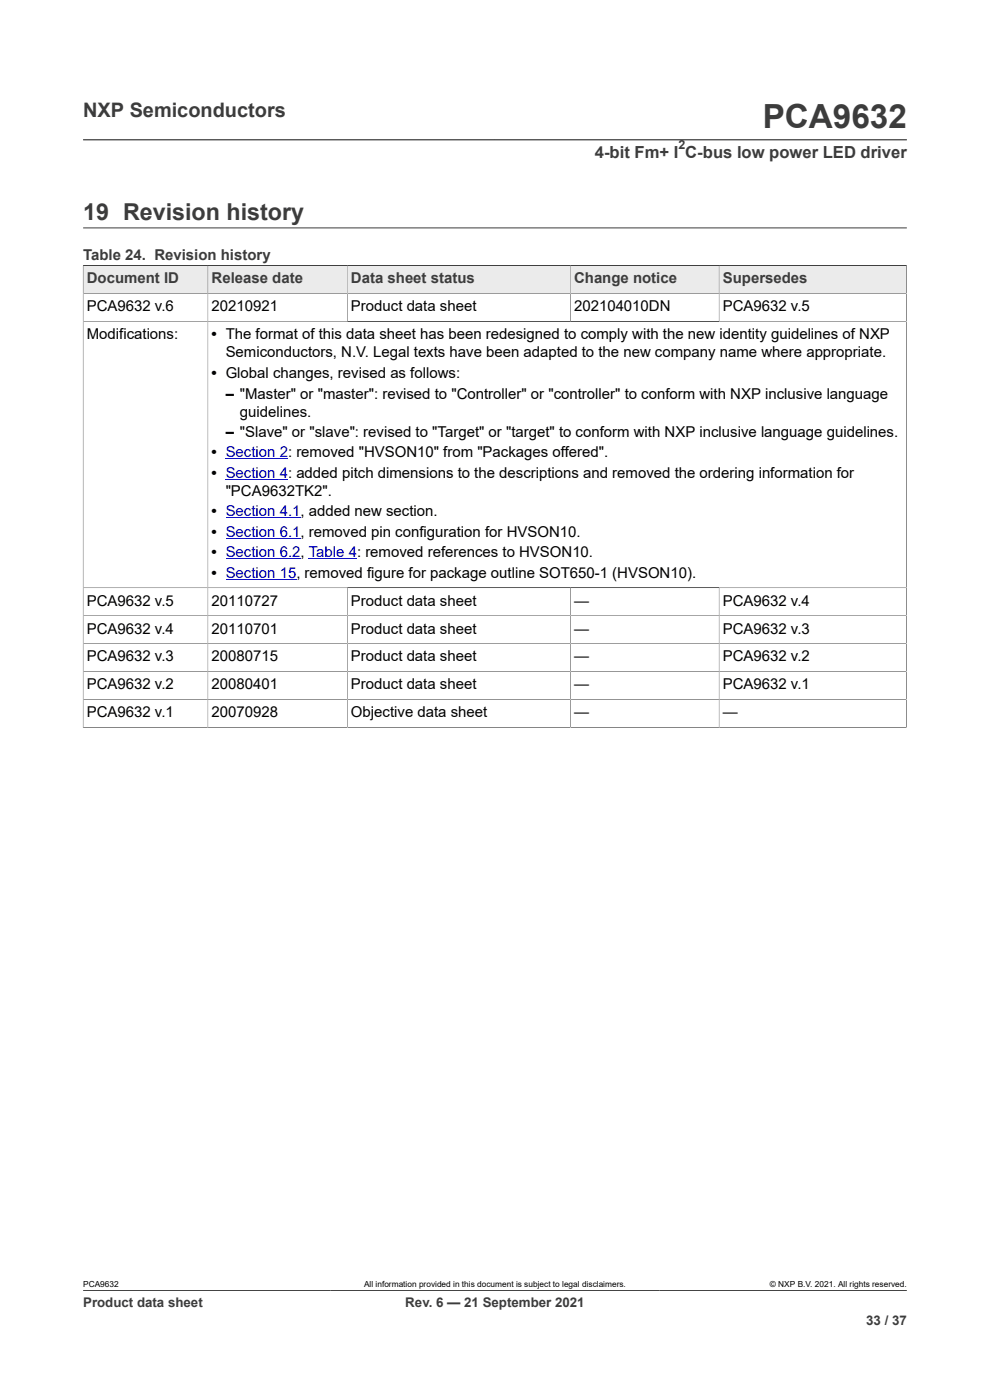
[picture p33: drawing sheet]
<svg xmlns="http://www.w3.org/2000/svg" width="210mm" height="297mm" viewBox="0 0 210 297" stroke-linecap="round" stroke-linejoin="round" font-family="sans-serif">
<defs><g id="words">
<text font-size="7.1" fill="#3c3c3c" x="161.8" y="27.2">PCA9632</text>
<text font-size="4.9" fill="#3c3c3c" x="17.6" y="46.6">19 Revision history</text>
<text font-size="4.2" fill="#3c3c3c" x="17.6" y="24.8">NXP Semiconductors</text>
<text font-size="3.5" fill="#3c3c3c" x="126.2" y="33.5">4-bit Fm+ I C-bus low power LED driver</text>
<g font-size="3.2" fill="#3c3c3c">
<text x="17.6" y="55.2">Table 24. Revision history</text>
<text x="18.4" y="60.1">Document ID</text>
<text x="44.9" y="60.1">Release date</text>
<text x="74.4" y="60.1">Data sheet status</text>
<text x="121.8" y="60.1">Change notice</text>
<text x="153.3" y="60.1">Supersedes</text>
</g>
<g font-size="3.2">
<text x="18.4" y="66">PCA9632 v.6</text>
<text x="18.4" y="72">Modifications:</text>
<text x="44.9" y="66">20210921</text>
<text x="44.9" y="72">• The format of this data sheet has been redesigned to comply with the new identity guidelines of NXP</text>
<text x="74.4" y="66">Product data sheet</text>
<text x="121.8" y="66">202104010DN</text>
<text x="153.3" y="66">PCA9632 v.5</text>
<text x="47.9" y="75.8">Semiconductors, N.V. Legal texts have been adapted to the new company name where appropriate.</text>
<text x="44.9" y="80.1">• Global changes, revised as follows:</text>
<text x="47.9" y="84.5">– &quot;Master&quot; or &quot;master&quot;: revised to &quot;Controller&quot; or &quot;controller&quot; to conform with NXP inclusive language</text>
<text x="50.9" y="88.4">guidelines.</text>
<text x="47.9" y="92.7">– &quot;Slave&quot; or &quot;slave&quot;: revised to &quot;Target&quot; or &quot;target&quot; to conform with NXP inclusive language guidelines.</text>
<text x="44.9" y="97">• Section 2: removed &quot;HVSON10&quot; from &quot;Packages offered&quot;.</text>
<text x="44.9" y="101.4">• Section 4: added pitch dimensions to the descriptions and removed the ordering information for</text>
<text x="47.9" y="105.2">&quot;PCA9632TK2&quot;.</text>
<text x="44.9" y="109.5">• Section 4.1, added new section.</text>
<text x="44.9" y="113.9">• Section 6.1, removed pin configuration for HVSON10.</text>
<text x="44.9" y="118.2">• Section 6.2, Table 4: removed references to HVSON10.</text>
<text x="44.9" y="122.5">• Section 15, removed figure for package outline SOT650-1 (HVSON10).</text>
<text x="18.4" y="128.5">PCA9632 v.5</text>
<text x="44.9" y="128.5">20110727</text>
<text x="74.4" y="128.5">Product data sheet</text>
<text x="121.8" y="128.5">—</text>
<text x="153.3" y="128.5">PCA9632 v.4</text>
<text x="18.4" y="134.4">PCA9632 v.4</text>
<text x="44.9" y="134.4">20110701</text>
<text x="74.4" y="134.4">Product data sheet</text>
<text x="121.8" y="134.4">—</text>
<text x="153.3" y="134.4">PCA9632 v.3</text>
<text x="18.4" y="140.3">PCA9632 v.3</text>
<text x="44.9" y="140.3">20080715</text>
<text x="74.4" y="140.3">Product data sheet</text>
<text x="121.8" y="140.3">—</text>
<text x="153.3" y="140.3">PCA9632 v.2</text>
<text x="18.4" y="146.3">PCA9632 v.2</text>
<text x="44.9" y="146.3">20080401</text>
<text x="74.4" y="146.3">Product data sheet</text>
<text x="121.8" y="146.3">—</text>
<text x="153.3" y="146.3">PCA9632 v.1</text>
<text x="18.4" y="152.2">PCA9632 v.1</text>
<text x="44.9" y="152.2">20070928</text>
<text x="74.4" y="152.2">Objective data sheet</text>
<text x="121.8" y="152.2">—</text>
<text x="153.3" y="152.2">—</text>
</g>
<g font-size="2.8" fill="#3c3c3c">
<text x="17.6" y="277.3">Product data sheet</text>
<text x="86" y="277.3">Rev. 6 — 21 September 2021</text>
<text x="183.7" y="281">33 / 37</text>
</g>
<text font-size="2.6" fill="#3c3c3c" x="143.9" y="31.6">2</text>
<g font-size="1.8">
<text x="17.6" y="273.1">PCA9632</text>
<text x="77.2" y="273.1">All information provided in this document is subject to legal disclaimers.</text>
<text x="163.3" y="273.1">© NXP B.V. 2021. All rights reserved.</text>
</g>
</g></defs>
<path d="M17.6 29.7h174.8M17.6 56.3h174.7M17.6 48.3h174.8" fill="none" stroke="#3c3c3c" stroke-width=".21"/>
<path d="M17.7 56.4h26.3v5.8h-26.3z" fill="#ebebeb"/>
<path d="M17.6 56.3h26.5v5.9h-26.5z" fill="none" stroke="#3c3c3c" stroke-width=".21"/>
<path d="M44.2 56.4h29.4v5.8h-29.4z" fill="#ebebeb"/>
<path d="M44.1 56.3h29.6v5.9h-29.6z" fill="none" stroke="#3c3c3c" stroke-width=".21"/>
<path d="M73.7 56.4h47.2v5.8h-47.2z" fill="#ebebeb"/>
<path d="M73.7 56.3h47.3v5.9h-47.3z" fill="none" stroke="#3c3c3c" stroke-width=".21"/>
<path d="M121.1 56.4h31.4v5.8h-31.4z" fill="#ebebeb"/>
<path d="M121 56.3h31.5v5.9h-31.5z" fill="none" stroke="#3c3c3c" stroke-width=".21"/>
<path d="M152.6 56.4h39.6v5.8h-39.6z" fill="#ebebeb"/>
<g fill="none" stroke="#3c3c3c" stroke-width=".21">
<path d="M17.6 56.3h174.7v98.1M152.5 56.3v11.9M44.1 62.2v92.1M73.7 62.2v6M121 62.2v6M192.3 62.2h-174.7v92.2M192.3 68.2h-174.7M17.6 124.7h174.7M17.6 130.6h174.7M73.7 124.7v29.6M121 124.7v29.6M152.5 124.7v29.6"/>
<path d="M192.3 136.5h-174.7M17.6 154.3h174.7M17.6 142.5h174.7M17.6 148.4h174.7M17.6 273.8h174.8"/>
</g>
<path d="M47.9 97.4h13.2M47.9 101.7h13.2M47.9 109.9h15.8M47.9 114.2h15.8M47.9 118.5h15.8M65.5 118.5h10.2M47.9 122.9h15" fill="none" stroke="#00f" stroke-width=".21"/>
<use href="#words"/>
</svg>
